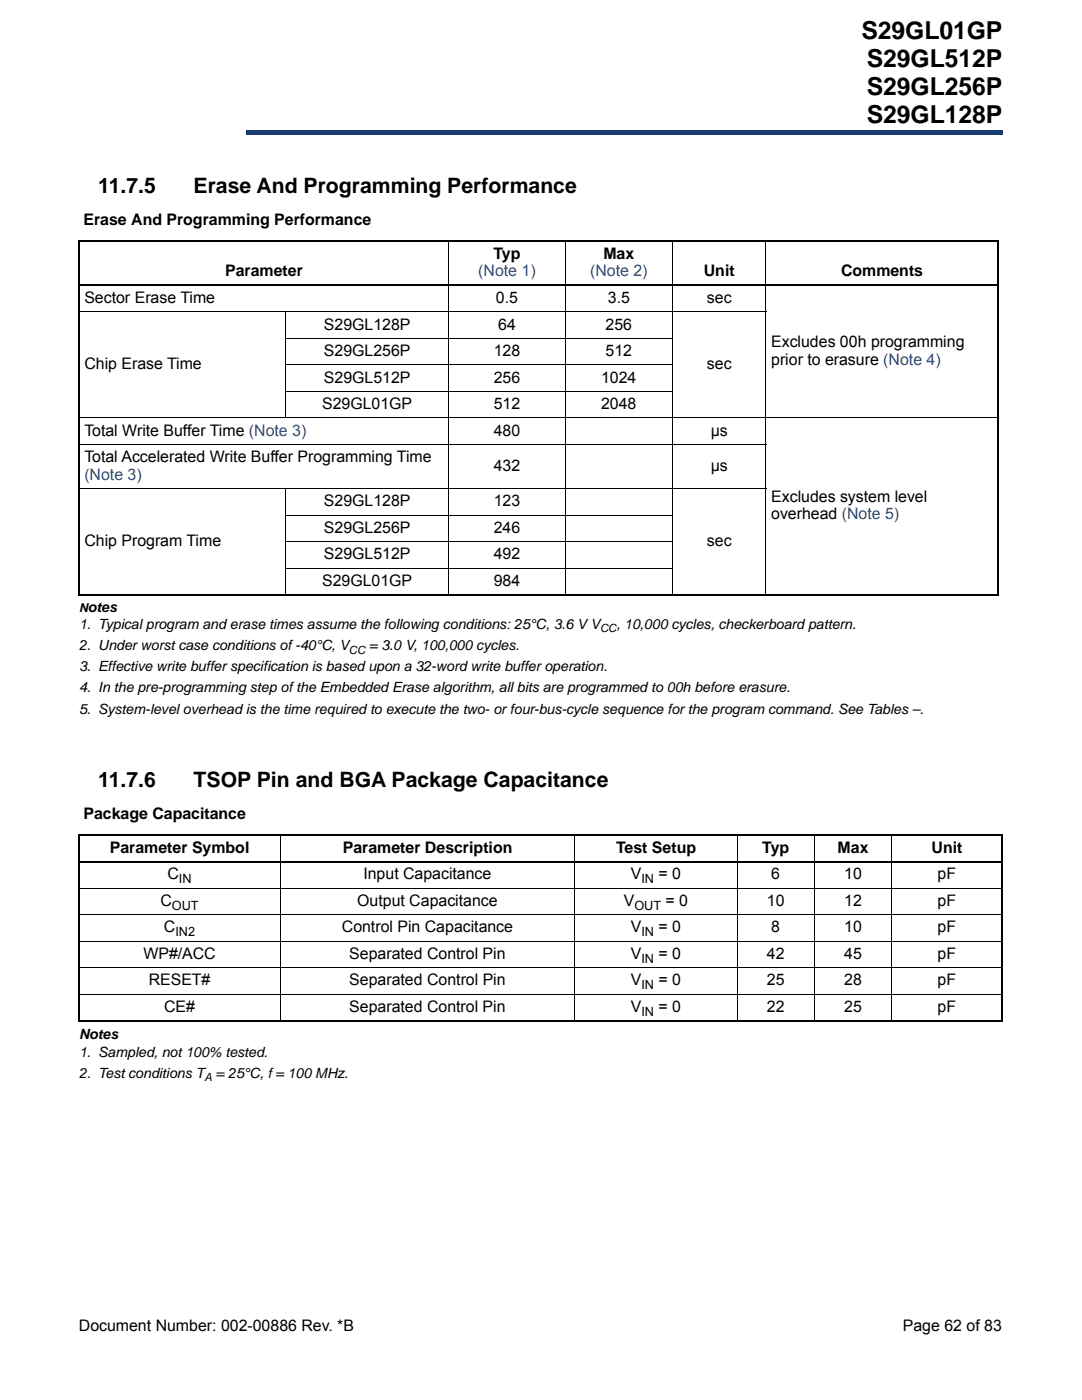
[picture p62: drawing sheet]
<svg xmlns="http://www.w3.org/2000/svg" width="216mm" height="279mm" viewBox="0 0 216 279" stroke-linecap="round" stroke-linejoin="round" font-family="sans-serif">
<defs><g id="words">
<g font-size="4.9">
<text x="171.9" y="7.7">S29GL01GP</text>
<text x="173" y="13.3">S29GL512P</text>
<text x="173" y="19">S29GL256P</text>
<text x="173" y="24.6">S29GL128P</text>
</g>
<g font-size="4.2">
<text x="19.6" y="38.6">11.7.5</text>
<text x="38.6" y="38.6">Erase And Programming Performance</text>
<text x="19.6" y="157.1">11.7.6</text>
<text x="38.6" y="157.1">TSOP Pin and BGA Package Capacitance</text>
</g>
<g font-size="3.2">
<text x="16.7" y="44.9">Erase And Programming Performance</text>
<text x="98.5" y="51.6">Typ</text>
<text x="120.4" y="51.6">Max</text>
<text x="44.9" y="55.2">Parameter</text>
<text x="140.4" y="55.2">Unit</text>
<text x="167.8" y="55.2">Comments</text>
<text x="16.8" y="60.5">Sector Erase Time</text>
<text x="64.6" y="65.8">S29GL128P</text>
<text x="99" y="60.5">0.5</text>
<text x="99.4" y="65.8">64</text>
<text x="120.8" y="65.8">256</text>
<text x="121.3" y="60.5">3.5</text>
<text x="141.1" y="60.5">sec</text>
<text x="64.6" y="71.1">S29GL256P</text>
<text x="98.5" y="71.1">128</text>
<text x="120.8" y="71.1">512</text>
<text x="153.9" y="69.3">Excludes 00h programming</text>
<text x="16.8" y="73.7">Chip Erase Time</text>
<text x="64.6" y="76.3">S29GL512P</text>
<text x="98.5" y="76.3">256</text>
<text x="119.9" y="76.3">1024</text>
<text x="141.1" y="73.7">sec</text>
<text x="153.9" y="72.8">prior to erasure (Note 4)</text>
<text x="64.3" y="81.6">S29GL01GP</text>
<text x="98.5" y="81.6">512</text>
<text x="119.9" y="81.6">2048</text>
<text x="16.8" y="86.9">Total Write Buffer Time (Note 3)</text>
<text x="98.5" y="86.9">480</text>
<text x="141.8" y="86.9">µs</text>
<text x="16.8" y="92.2">Total Accelerated Write Buffer Programming Time</text>
<text x="98.5" y="94">432</text>
<text x="141.8" y="94">µs</text>
<text x="64.6" y="101">S29GL128P</text>
<text x="98.5" y="101">123</text>
<text x="153.9" y="100.2">Excludes system level</text>
<text x="64.6" y="106.3">S29GL256P</text>
<text x="98.5" y="106.3">246</text>
<text x="153.9" y="103.7">overhead (Note 5)</text>
<text x="16.8" y="109">Chip Program Time</text>
<text x="64.6" y="111.6">S29GL512P</text>
<text x="98.5" y="111.6">492</text>
<text x="141.1" y="109">sec</text>
<text x="64.3" y="116.9">S29GL01GP</text>
<text x="98.5" y="116.9">984</text>
<text x="16.7" y="163.5">Package Capacitance</text>
<text x="21.9" y="170.2">Parameter Symbol</text>
<text x="68.4" y="170.2">Parameter Description</text>
<text x="122.9" y="170.2">Test Setup</text>
<text x="152.1" y="170.2">Typ</text>
<text x="167.1" y="170.2">Max</text>
<text x="185.9" y="170.2">Unit</text>
<text x="33.4" y="175.5">C</text>
<text x="72.5" y="175.5">Input Capacitance</text>
<text x="125.9" y="175.5">V</text>
<text x="131.4" y="175.5">= 0</text>
<text x="153.9" y="175.5">6</text>
<text x="168.5" y="175.5">10</text>
<text x="187.1" y="175.5">pF</text>
<text x="32" y="180.8">C</text>
<text x="71.3" y="180.8">Output Capacitance</text>
<text x="124.5" y="180.8">V</text>
<text x="132.8" y="180.8">= 0</text>
<text x="153" y="180.8">10</text>
<text x="168.5" y="180.8">12</text>
<text x="187.1" y="180.8">pF</text>
<text x="28.6" y="191.3">WP#/ACC</text>
<text x="32.7" y="186.1">C</text>
<text x="68.2" y="186.1">Control Pin Capacitance</text>
<text x="69.7" y="191.3">Separated Control Pin</text>
<text x="125.9" y="186.1">V</text>
<text x="125.9" y="191.3">V</text>
<text x="131.4" y="186.1">= 0</text>
<text x="131.4" y="191.3">= 0</text>
<text x="153" y="191.3">42</text>
<text x="153.9" y="186.1">8</text>
<text x="168.5" y="191.3">45</text>
<text x="168.5" y="186.1">10</text>
<text x="187.1" y="186.1">pF</text>
<text x="187.1" y="191.3">pF</text>
<text x="29.7" y="196.6">RESET#</text>
<text x="69.7" y="196.6">Separated Control Pin</text>
<text x="125.9" y="196.6">V</text>
<text x="131.4" y="196.6">= 0</text>
<text x="153" y="196.6">25</text>
<text x="168.5" y="196.6">28</text>
<text x="187.1" y="196.6">pF</text>
<text x="32.7" y="201.9">CE#</text>
<text x="69.7" y="201.9">Separated Control Pin</text>
<text x="125.9" y="201.9">V</text>
<text x="131.4" y="201.9">= 0</text>
<text x="153" y="201.9">22</text>
<text x="168.5" y="201.9">25</text>
<text x="187.1" y="201.9">pF</text>
<text x="15.7" y="265.6">Document Number: 002-00886 Rev. *B</text>
<text x="180.1" y="265.6">Page 62 of 83</text>
</g>
<g font-size="3.2" fill="#1f52a1">
<text x="95.4" y="55.2">(Note 1)</text>
<text x="117.8" y="55.2">(Note 2)</text>
<text x="16.8" y="95.7">(Note 3)</text>
</g>
<g font-size="2.8">
<text x="15.8" y="125.5">1. Typical program and erase times assume the following conditions: 25°C, 3.6 V V</text>
<text x="17.5" y="122.1">otes</text>
<text x="123" y="125.5">, 10,000 cycles, checkerboard pattern.</text>
<text x="15.8" y="129.7">2. Under worst case conditions of -40°C, V</text>
<text x="73.7" y="129.7">= 3.0 V, 100,000 cycles.</text>
<text x="15.8" y="134">3. Effective write buffer specification is based upon a 32-word write buffer operation.</text>
<text x="15.8" y="138.2">4. In the pre-programming step of the Embedded Erase algorithm, all bits are programmed to 00h before erasure.</text>
<text x="15.8" y="142.4">5. System-level overhead is the time required to execute the two- or four-bus-cycle sequence for the program command. See Tables –.</text>
<text x="15.8" y="207.3">Notes</text>
<text x="15.8" y="210.9">1. Sampled, not 100% tested.</text>
<text x="15.8" y="215.1">2. Test conditions T = 25°C, f = 100 MHz.</text>
</g>
<g font-size="2.5">
<text x="15.8" y="122.1">N</text>
<text x="35.7" y="176.3">IN</text>
<text x="128" y="176.3">IN</text>
<text x="34.3" y="181.6">OUT</text>
<text x="126.6" y="181.6">OUT</text>
<text x="35" y="186.9">IN2</text>
<text x="128" y="186.9">IN</text>
<text x="128" y="192.2">IN</text>
<text x="128" y="197.4">IN</text>
<text x="128" y="202.7">IN</text>
</g>
<g font-size="2.2">
<text x="69.6" y="130.4">CC</text>
<text x="119.7" y="126.2">CC</text>
<text x="40.8" y="215.8">A</text>
</g>
</g></defs>
<path d="M49.2 26h150.9v.9h-150.9z" fill="#163b71"/>
<path d="M49.1 26.9h150.9M49.2 26h150.8" fill="none" stroke="#163b71" stroke-width=".2"/>
<path d="M49.1 25.9h.2v1h-.2z" fill="#163b71"/>
<path d="M16 17.6h32.4v10.1h-32.4z" fill="#fff"/>
<path d="M15.6 48.1h183.8M15.6 56.9h183.8M15.8 48.3v70.2M199.2 48.3v70.2M15.6 118.7h183.8M15.6 166.7h184.5M15.6 171.9h184.5M15.8 166.8v36.7M200 166.8v36.7M15.6 203.7h162.2M178 203.7h22.1" fill="none" stroke="#000" stroke-width=".36"/>
<g fill="none" stroke="#000" stroke-width=".2">
<path d="M89.6 47.9v71M112.8 47.9v71M134.2 47.9v71M152.8 47.9v71M15.6 62.2h137.3M56.9 67.5h77.4M56.9 72.8h77.4M56.9 78.1h77.4M57 62.1v21.4M15.6 83.4h183.8M15.6 88.7h137.3M15.6 97.5h137.3"/>
<path d="M57 97.4v21.5M56.9 102.8h77.4M56.9 108.1h77.4M56.9 113.4h77.4M15.6 177.2h184.5M55.9 166.5v37.4M114.7 166.5v37.4M147.1 166.5v37.4M162.5 166.5v37.4M177.9 166.5v37.4M15.6 182.5h184.5M15.6 187.8h184.5"/>
<path d="M15.6 193.1h184.5M15.6 198.4h184.5"/>
</g>
<use href="#words"/>
</svg>
